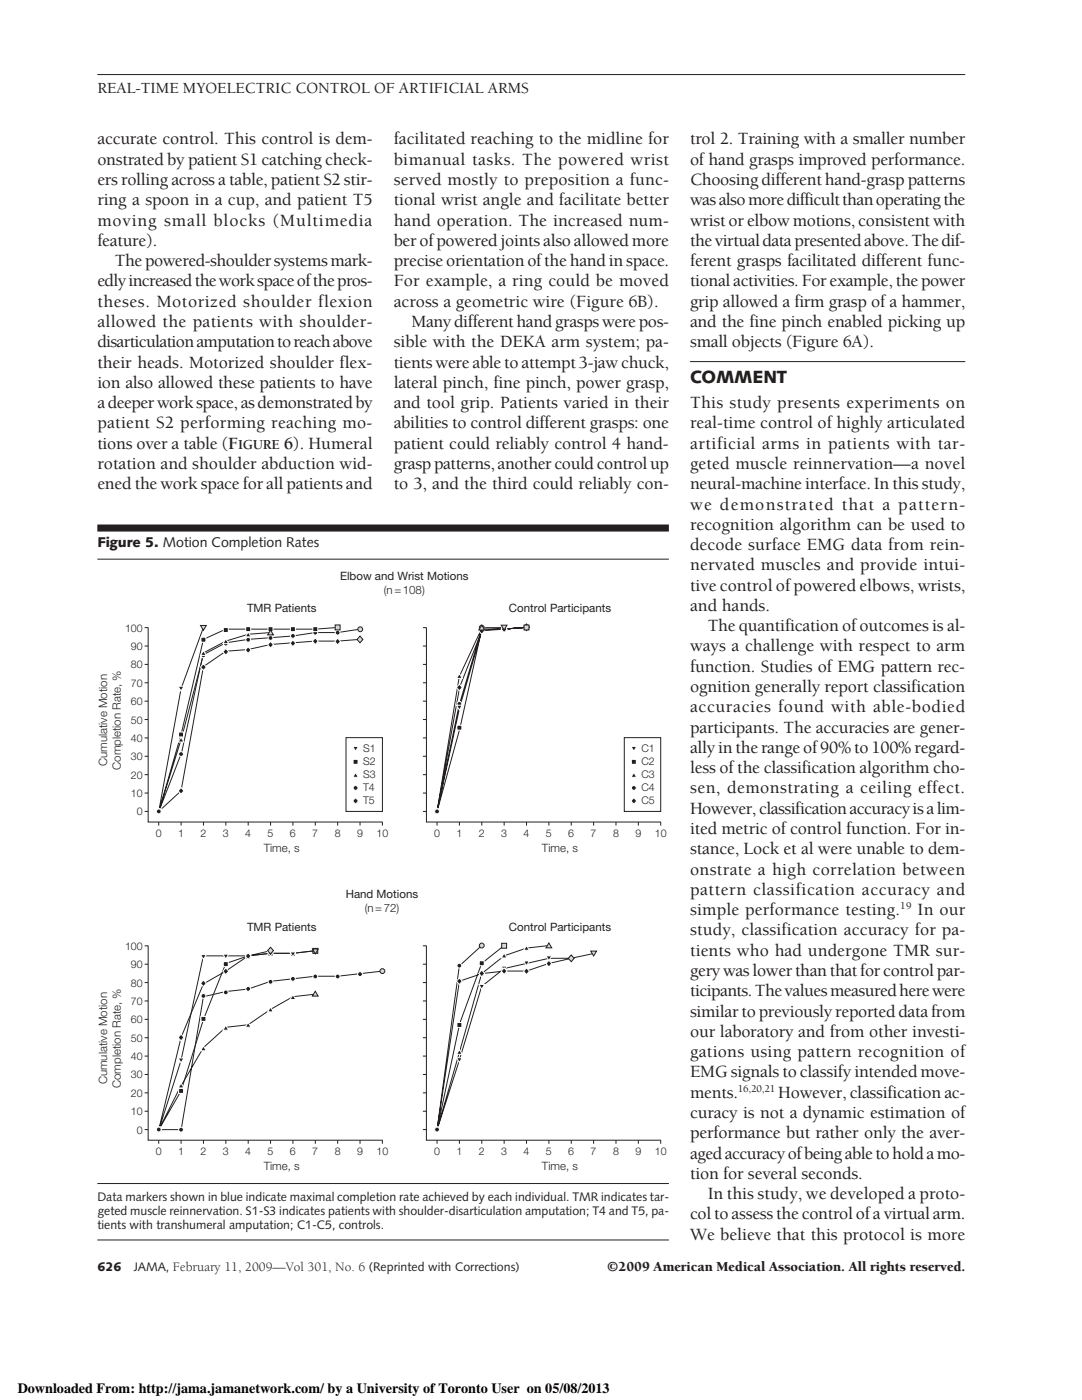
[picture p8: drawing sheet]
<svg xmlns="http://www.w3.org/2000/svg" width="216mm" height="279mm" viewBox="0 0 216 279" stroke-linecap="round" stroke-linejoin="round" font-family="sans-serif">
<defs><g id="words">
<g font-size="3.5" fill="#231f1f">
<text x="19.4" y="28.8">accurate control. This control is dem-</text>
<text x="78.6" y="28.8">facilitated reaching to the midline for</text>
<text x="137.7" y="28.8">trol 2. Training with a smaller number</text>
<text x="19.4" y="32.9">onstrated by patient S1 catching check-</text>
<text x="78.6" y="32.9">bimanual tasks. The powered wrist</text>
<text x="137.7" y="32.9">of hand grasps improved performance.</text>
<text x="19.4" y="36.9">ers rolling across a table, patient S2 stir-</text>
<text x="19.4" y="41">ring a spoon in a cup, and patient T5</text>
<text x="78.6" y="36.9">served mostly to preposition a func-</text>
<text x="78.6" y="41">tional wrist angle and facilitate better</text>
<text x="137.7" y="36.9">Choosing different hand-grasp patterns</text>
<text x="137.7" y="41">wasalsomoredifficultthanoperatingthe</text>
<text x="19.4" y="45">moving small blocks (Multimedia</text>
<text x="78.6" y="45">hand operation. The increased num-</text>
<text x="137.7" y="45">wristorelbowmotions,consistentwith</text>
<text x="19.4" y="49.1">feature).</text>
<text x="22.9" y="53.1">Thepowered-shouldersystemsmark-</text>
<text x="78.6" y="49.1">berofpoweredjointsalsoallowedmore</text>
<text x="78.6" y="53.1">preciseorientationofthehandinspace.</text>
<text x="137.7" y="49.1">thevirtualdatapresentedabove.Thedif-</text>
<text x="137.7" y="53.1">ferent grasps facilitated different func-</text>
<text x="19.4" y="57.2">edlyincreasedtheworkspaceofthepros-</text>
<text x="78.6" y="57.2">For example, a ring could be moved</text>
<text x="137.7" y="57.2">tionalactivities.Forexample,thepower</text>
<text x="19.4" y="61.2">theses. Motorized shoulder flexion</text>
<text x="19.4" y="65.3">allowed the patients with shoulder-</text>
<text x="78.6" y="61.2">across a geometric wire (Figure 6B).</text>
<text x="82.1" y="65.3">Manydifferenthandgraspswerepos-</text>
<text x="137.7" y="61.2">grip allowed a firm grasp of a hammer,</text>
<text x="137.7" y="65.3">and the fine pinch enabled picking up</text>
<text x="19.4" y="69.3">disarticulationamputationtoreachabove</text>
<text x="78.6" y="69.3">sible with the DEKA arm system; pa-</text>
<text x="137.7" y="69.3">small objects (Figure 6A).</text>
<text x="19.4" y="73.3">their heads. Motorized shoulder flex-</text>
<text x="19.4" y="77.4">ion also allowed these patients to have</text>
<text x="78.6" y="73.3">tientswereabletoattempt3-jawchuck,</text>
<text x="78.6" y="77.4">lateral pinch, fine pinch, power grasp,</text>
<text x="137.7" y="76.3">COMMENT</text>
<text x="19.4" y="81.4">adeeperworkspace,asdemonstratedby</text>
<text x="78.6" y="81.4">and tool grip. Patients varied in their</text>
<text x="137.7" y="81.4">This study presents experiments on</text>
<text x="19.4" y="85.5">patient S2 performing reaching mo-</text>
<text x="19.4" y="89.5">tions over a table (F</text>
<text x="56.6" y="89.5">6). Humeral</text>
<text x="78.6" y="85.5">abilities to control different grasps: one</text>
<text x="78.6" y="89.5">patient could reliably control 4 hand-</text>
<text x="137.7" y="85.5">real-time control of highly articulated</text>
<text x="137.7" y="89.5">artificial arms in patients with tar-</text>
<text x="19.4" y="93.6">rotation and shoulder abduction wid-</text>
<text x="78.6" y="93.6">grasppatterns,anothercouldcontrolup</text>
<text x="137.7" y="93.6">geted muscle reinnervation—a novel</text>
<text x="19.4" y="97.6">ened the work space for all patients and</text>
<text x="78.6" y="97.6">to 3, and the third could reliably con-</text>
<text x="137.7" y="97.6">neural-machineinterface.Inthisstudy,</text>
<text x="137.7" y="101.7">we demonstrated that a pattern-</text>
<text x="137.7" y="105.7">recognition algorithm can be used to</text>
<text x="137.7" y="109.8">decode surface EMG data from rein-</text>
<text x="137.7" y="113.8">nervated muscles and provide intui-</text>
<text x="137.7" y="117.9">tive control ofpowered elbows, wrists,</text>
<text x="137.7" y="121.9">and hands.</text>
<text x="141.2" y="126">The quantification ofoutcomes is al-</text>
<text x="137.7" y="130">ways a challenge with respect to arm</text>
<text x="137.7" y="134.1">function. Studies of EMG pattern rec-</text>
<text x="137.7" y="138.1">ognition generally report classification</text>
<text x="137.7" y="142.2">accuracies found with able-bodied</text>
<text x="137.7" y="146.2">participants. The accuracies are gener-</text>
<text x="137.7" y="150.3">allyintherangeof90%to100%regard-</text>
<text x="137.7" y="154.3">less ofthe classification algorithm cho-</text>
<text x="137.7" y="158.4">sen, demonstrating a ceiling effect.</text>
<text x="137.7" y="162.4">However,classificationaccuracyisalim-</text>
<text x="137.7" y="166.5">ited metric of control function. For in-</text>
<text x="137.7" y="170.5">stance, Lock et al were unable to dem-</text>
<text x="137.7" y="174.5">onstrate a high correlation between</text>
<text x="137.7" y="178.6">pattern classification accuracy and</text>
<text x="137.7" y="182.6">simple performance testing.</text>
<text x="183.1" y="182.6">In our</text>
<text x="137.7" y="186.7">study, classification accuracy for pa-</text>
<text x="137.7" y="190.7">tients who had undergone TMR sur-</text>
<text x="137.7" y="194.8">gerywaslowerthanthatforcontrolpar-</text>
<text x="137.7" y="198.8">ticipants.Thevaluesmeasuredherewere</text>
<text x="137.7" y="202.9">similartopreviouslyreporteddatafrom</text>
<text x="137.7" y="206.9">our laboratory and from other investi-</text>
<text x="137.7" y="211">gations using pattern recognition of</text>
<text x="137.7" y="215">EMG signals to classify intended move-</text>
<text x="137.7" y="219.1">ments.</text>
<text x="155.3" y="219.1">However, classification ac-</text>
<text x="137.7" y="223.1">curacy is not a dynamic estimation of</text>
<text x="137.7" y="227.2">performance but rather only the aver-</text>
<text x="137.7" y="231.2">agedaccuracyofbeingabletoholdamo-</text>
<text x="137.7" y="235.3">tion for several seconds.</text>
<text x="141.2" y="239.3">In this study, we developed a proto-</text>
<text x="137.7" y="243.4">coltoassessthecontrolofavirtualarm.</text>
<text x="137.7" y="247.4">We believe that this protocol is more</text>
</g>
<text font-size="3.2" fill="#231f1f" x="19.4" y="18.5">REAL-TIME MYOELECTRIC CONTROL OF ARTIFICIAL ARMS</text>
<g font-size="2.8" fill="#231f1f">
<text x="47.5" y="89.5">IGURE</text>
<text x="19.4" y="109.3">Figure 5. Motion Completion Rates</text>
<text x="121.2" y="253.7">©2009 American Medical Association. All rights reserved.</text>
</g>
<text font-size="2.8" x="3.5" y="278.1">Downloaded From: http://jama.jamanetwork.com/ by a University of Toronto User on 05/08/2013</text>
<g font-size="2.5" fill="#231f1f">
<text x="19.4" y="239.7">Data markers shown in blue indicate maximal completion rate achieved by each individual. TMR indicates tar-</text>
<text x="19.4" y="242.5">geted muscle reinnervation. S1-S3 indicates patients with shoulder-disarticulation amputation; T4 and T5, pa-</text>
<text x="19.4" y="245.3">tients with transhumeral amputation; C1-C5, controls.</text>
<text x="19.4" y="253.7">626</text>
<text x="26.7" y="253.7">JAMA, February 11, 2009—Vol 301, No. 6 (Reprinted with Corrections)</text>
</g>
<g font-size="2.3" fill="#231f1f">
<text x="67.9" y="115.7">Elbow and Wrist Motions</text>
<text x="76.6" y="118.5">(n=108)</text>
<text x="49.3" y="122.2">TMR Patients</text>
<text x="101.6" y="122.2">Control Participants</text>
<text x="21.4" y="152.9" transform="rotate(-90 21.4 152.9)">Cumulative Motion</text>
<text x="24.1" y="153.7" transform="rotate(-90 24.1 153.7)">Completion Rate, %</text>
<text x="52.6" y="170">Time, s</text>
<text x="108.1" y="170">Time, s</text>
<text x="69" y="179.2">Hand Motions</text>
<text x="49.3" y="185.7">TMR Patients</text>
<text x="72.8" y="182">(n=72)</text>
<text x="101.6" y="185.7">Control Participants</text>
<text x="21.4" y="216.4" transform="rotate(-90 21.4 216.4)">Cumulative Motion</text>
<text x="24.1" y="217.2" transform="rotate(-90 24.1 217.2)">Completion Rate, %</text>
<text x="52.6" y="233.5">Time, s</text>
<text x="108.1" y="233.5">Time, s</text>
</g>
<g font-size="2.1" fill="#231f1f">
<text x="24.9" y="126.1">100</text>
<text x="26.1" y="129.7">90</text>
<text x="26.1" y="137.1">70</text>
<text x="26.1" y="133.4">80</text>
<text x="26.1" y="140.7">60</text>
<text x="26.1" y="144.4">50</text>
<text x="26.1" y="148.1">40</text>
<text x="26.1" y="151.7">30</text>
<text x="26.1" y="155.4">20</text>
<text x="72.4" y="152.7">S2</text>
<text x="72.4" y="155.3">S3</text>
<text x="72.4" y="150.1">S1</text>
<text x="128" y="152.7">C2</text>
<text x="128" y="155.3">C3</text>
<text x="128" y="150.1">C1</text>
<text x="26.1" y="159.1">10</text>
<text x="72.4" y="157.9">T4</text>
<text x="72.4" y="160.5">T5</text>
<text x="128" y="157.9">C4</text>
<text x="128" y="160.5">C5</text>
<text x="27.3" y="162.7">0</text>
<text x="31.1" y="167">0</text>
<text x="35.5" y="167">1</text>
<text x="40" y="167">2</text>
<text x="44.5" y="167">3</text>
<text x="48.9" y="167">4</text>
<text x="53.4" y="167">5</text>
<text x="57.9" y="167">6</text>
<text x="62.3" y="167">7</text>
<text x="66.8" y="167">8</text>
<text x="71.2" y="167">9</text>
<text x="75.1" y="167">10</text>
<text x="86.6" y="167">0</text>
<text x="91.1" y="167">1</text>
<text x="95.5" y="167">2</text>
<text x="100" y="167">3</text>
<text x="104.5" y="167">4</text>
<text x="108.9" y="167">5</text>
<text x="113.4" y="167">6</text>
<text x="117.9" y="167">7</text>
<text x="122.3" y="167">8</text>
<text x="126.8" y="167">9</text>
<text x="130.7" y="167">10</text>
<text x="179.6" y="181.4">19</text>
<text x="24.9" y="189.6">100</text>
<text x="26.1" y="196.9">80</text>
<text x="26.1" y="193.2">90</text>
<text x="26.1" y="200.6">70</text>
<text x="26.1" y="204.2">60</text>
<text x="26.1" y="207.9">50</text>
<text x="26.1" y="215.2">30</text>
<text x="26.1" y="211.6">40</text>
<text x="26.1" y="218.9">20</text>
<text x="147.2" y="217.8">16,20,21</text>
<text x="26.1" y="222.6">10</text>
<text x="27.3" y="226.2">0</text>
<text x="31.1" y="230.5">0</text>
<text x="35.5" y="230.5">1</text>
<text x="40" y="230.5">2</text>
<text x="44.5" y="230.5">3</text>
<text x="48.9" y="230.5">4</text>
<text x="53.4" y="230.5">5</text>
<text x="57.9" y="230.5">6</text>
<text x="62.3" y="230.5">7</text>
<text x="66.8" y="230.5">8</text>
<text x="71.2" y="230.5">9</text>
<text x="75.1" y="230.5">10</text>
<text x="86.6" y="230.5">0</text>
<text x="91.1" y="230.5">1</text>
<text x="95.5" y="230.5">2</text>
<text x="100" y="230.5">3</text>
<text x="104.5" y="230.5">4</text>
<text x="108.9" y="230.5">5</text>
<text x="113.4" y="230.5">6</text>
<text x="117.9" y="230.5">7</text>
<text x="122.3" y="230.5">8</text>
<text x="126.8" y="230.5">9</text>
<text x="130.7" y="230.5">10</text>
</g>
</g></defs>
<path d="M137.7 72.2h54.9M19.4 111.6h114.1" fill="none" stroke="#231f1f" stroke-width=".2"/>
<path d="M19.4 105.4h114.1" fill="none" stroke="#231f1f" stroke-width="1.4" stroke-linecap="butt"/>
<path d="M62.4 189.3h1v1h-1z" fill="#aae0f9"/>
<path d="M62.4 189.3h1v1h-1zM114 191.3l-4.5 1M118.5 190.3l-4.5 .9-4.5 .1" fill="none" stroke="#231f1f" stroke-width=".2"/>
<path d="M96.1 125.9l4.5-.6z" fill="#aae0f9"/>
<g fill="none" stroke="#231f1f" stroke-width=".2">
<path d="M28.9 125.3h.7M28.9 139.9h.7M28.9 136.3h.7M28.9 132.6h.7M28.9 128.9h.7M29.6 125.2v38.9h46.8M40.6 125.2l-4.5 12.2-4.4 24.5M54 126.2l-4.5 .4-4.4 1.3-4.5 2.4-4.5 20.4M67.4 125.2l-4.5 .4h-17.8l-4.5 2-4.5 19-4.4 15.3M71.8 127.6l-4.4 .3h-4.5l-8.9 .7-4.5 1-4.4 .4-4.5 3-4.5 24.8-4.4 4.1M71.8 125.6l-4.4 .6h-4.5l-4.5 .7-8.9 .7-4.4 .7-4.5 2.3-4.5 17M84.4 125.3h.7"/>
<path d="M84.4 139.9h.7M84.4 136.3h.7M84.4 132.6h.7M84.4 128.9h.7M85.1 125.2v38.9h46.8M91.7 134.9l-4.5 27M91.8 134.7l4.4-9.5-4.5 15.3-4.5 21.4M96.1 125.3h4.5l-4.5 .6 4.6-.4M96.1 125.9l-4.4 15.3-4.5 20.7M96.2 125.9l-4.5 11.2-4.5 24.8M100.7 125.5l-4.6 .1-4.3 19.6-4.6 16.7M100.7 125.5l4.4-.3-4.5 .4"/>
<path d="M28.9 150.9h.7M28.9 143.6h.7M28.9 147.3h.7M28.9 154.6h.7M28.9 158.3h.7M36.1 150.5l-4.4 11.4M36.1 147.6l-4.4 14.3M84.4 150.9h.7M84.4 143.6h.7M84.4 147.3h.7M84.4 154.6h.7M84.4 158.3h.7"/>
<path d="M124.6 147.2h7.2v14.7h-7.2zM28.9 161.9h.7M31.7 164.1v.7M36.1 164.1v.7M40.6 164.1v.7M45.1 164.1v.7M49.5 164.1v.7M54 164.1v.7M58.5 164.1v.7M62.9 164.1v.7M67.4 164.1v.7M71.8 164.1v.7"/>
<path d="M76.3 164.1v.7M84.4 161.9h.7M87.2 164.1v.7M91.7 164.1v.7M96.1 164.1v.7M100.6 164.1v.7M105.1 164.1v.7M109.5 164.1v.7M114 164.1v.7M118.4 164.1v.7M122.9 164.1v.7M127.4 164.1v.7"/>
<path d="M131.8 164.1v.7M28.9 188.8h.7M28.9 199.8h.7M28.9 196.1h.7M28.9 192.4h.7M29.6 188.7v38.9h46.7v.7M49.5 190.8l-4.5 3-4.4 2.6-4.5 10.7-4.4 18.3M49.5 190.8l-4.5 1.5-4.4 11.2-4.5 14.3M49.5 190.8h-8.9l-4.5 20.8M54 189.7l-4.5 1.1M62.9 198.4l-4.5 .5-4.4 2.5-4.5 3.1-4.5 .5-4.4 4.1-4.5 7.6M62.9 189.7l-4.5 .6h-4.4l-4.5 .5"/>
<path d="M76.3 193.8l-8.9 1h-4.5l-8.9 1.1-4.5 1.5-4.5 .5-4.4 1-4.4 26.5h-4.5M84.4 188.8h.7M84.4 199.8h.7M84.4 196.1h.7M84.4 192.4h.7M85.1 188.7v38.9h46.8M91.7 195.8l-4.5 29.6M91.7 192.7l-4.5 32.7M96.1 194.3l-8.9 31.1M96.1 188.7l-4.5 4.1M96.1 194.3l-4.5 1.5M100.6 188.7l-4.5 3.6-4.5 12.2"/>
<path d="M109.5 188.7l-4.4 .5-4.5 1.6-4.5 3.5M109.5 191.3l-8.9 2-4.5 3.6-4.5 14.7M109.5 192.3l-4.4 1.5h-4.5l-4.5 .5M28.9 214.4h.7M28.9 203.4h.7M28.9 207.1h.7M28.9 210.8h.7M28.9 218.1h.7M36.1 217.7l-4.4 7.7M36.1 216.6l-4.4 8.8M36.1 211.6l-4.4 13.8M84.4 214.4h.7"/>
<path d="M84.4 203.4h.7M84.4 207.1h.7M84.4 210.8h.7M84.4 218.1h.7M91.7 211.6l-4.5 13.8M91.7 204.6l-4.5 20.8M28.9 225.4h.7M28.9 221.8h.7M31.7 227.6v.7M36.1 227.6v.7M40.6 227.6v.7M45.1 227.6v.7"/>
<path d="M49.5 227.6v.7M54 227.6v.7M58.5 227.6v.7M62.9 227.6v.7M67.4 227.6v.7M71.8 227.6v.7M84.4 225.4h.7M84.4 221.8h.7M87.2 227.6v.7M91.7 227.6v.7M96.1 227.6v.7M100.6 227.6v.7"/>
<path d="M105.1 227.6v.7M109.5 227.6v.7M114 227.6v.7M118.4 227.6v.7M122.9 227.6v.7M127.4 227.6v.7M131.8 227.6v.7"/>
</g>
<circle cx="126.5" cy="157.2" r=".49" fill="#231f1f"/>
<circle cx="126.5" cy="157.2" r=".49" fill="none" stroke="#fff" stroke-width=".2"/>
<path d="M126 151.6h1v.9h-1z" fill="#231f1f"/>
<path d="M126 151.6h1v.9h-1z" fill="none" stroke="#fff" stroke-width=".2"/>
<path d="M126.5 154.2l.6 .9h-1.2z" fill="#231f1f"/>
<path d="M126.5 154.2l.6 .9h-1.2z" fill="none" stroke="#fff" stroke-width=".2"/>
<path d="M125.9 149h1.2l-.6 .9z" fill="#231f1f"/>
<path d="M125.9 149h1.2l-.6 .9z" fill="none" stroke="#fff" stroke-width=".2"/>
<path d="M126.5 159.2l.6 .6-.6 .7-.6-.7z" fill="#231f1f"/>
<path d="M126.5 159.2l.6 .6-.6 .7-.6-.7z" fill="none" stroke="#fff" stroke-width=".2"/>
<path d="M69 147.2h7.3v14.7h-7.3z" fill="none" stroke="#231f1f" stroke-width=".2"/>
<circle cx="70.9" cy="157.2" r=".49" fill="#231f1f"/>
<circle cx="70.9" cy="157.2" r=".49" fill="none" stroke="#fff" stroke-width=".2"/>
<path d="M70.5 151.6h.9v.9h-.9z" fill="#231f1f"/>
<path d="M70.5 151.6h.9v.9h-.9z" fill="none" stroke="#fff" stroke-width=".2"/>
<path d="M70.9 154.2l.6 .9h-1.1z" fill="#231f1f"/>
<path d="M70.9 154.2l.6 .9h-1.1z" fill="none" stroke="#fff" stroke-width=".2"/>
<path d="M70.4 149h1.1l-.6 .9z" fill="#231f1f"/>
<path d="M70.4 149h1.1l-.6 .9z" fill="none" stroke="#fff" stroke-width=".2"/>
<path d="M70.9 159.2l.6 .6-.6 .7-.5-.7z" fill="#231f1f"/>
<path d="M70.9 159.2l.6 .6-.6 .7-.5-.7z" fill="none" stroke="#fff" stroke-width=".2"/>
<circle cx="91.7" cy="192.7" r=".49" fill="#231f1f"/>
<circle cx="91.7" cy="192.7" r=".49" fill="none" stroke="#fff" stroke-width=".2"/>
<path d="M91.2 204.1h1v1h-1z" fill="#231f1f"/>
<path d="M91.2 204.1h1v1h-1z" fill="none" stroke="#fff" stroke-width=".2"/>
<path d="M91.7 209.4l.5 1h-1.1z" fill="#231f1f"/>
<path d="M91.7 209.4l.5 1h-1.1z" fill="none" stroke="#fff" stroke-width=".2"/>
<path d="M91.1 211.1h1.1l-.5 1z" fill="#231f1f"/>
<path d="M91.1 211.1h1.1l-.5 1z" fill="none" stroke="#fff" stroke-width=".2"/>
<path d="M91.7 195.1l.5 .7-.5 .7-.6-.7z" fill="#231f1f"/>
<path d="M91.7 195.1l.5 .7-.5 .7-.6-.7z" fill="none" stroke="#fff" stroke-width=".2"/>
<circle cx="91.7" cy="140.5" r=".49" fill="#231f1f"/>
<circle cx="91.7" cy="140.5" r=".49" fill="none" stroke="#fff" stroke-width=".2"/>
<path d="M91.2 144.7h1v1h-1z" fill="#231f1f"/>
<path d="M91.2 144.7h1v1h-1z" fill="none" stroke="#fff" stroke-width=".2"/>
<path d="M91.7 134.4l.5 1h-1.1z" fill="#231f1f"/>
<path d="M91.7 134.4l.5 1h-1.1z" fill="none" stroke="#fff" stroke-width=".2"/>
<path d="M91.1 140.7h1.1l-.5 1z" fill="#231f1f"/>
<path d="M91.1 140.7h1.1l-.5 1z" fill="none" stroke="#fff" stroke-width=".2"/>
<path d="M91.7 136.5l.5 .7-.5 .7-.6-.7z" fill="#231f1f"/>
<path d="M91.7 136.5l.5 .7-.5 .7-.6-.7z" fill="none" stroke="#fff" stroke-width=".2"/>
<path d="M105.1 124.5l.5 .7-.5 .7-.6-.7z" fill="#aae0f9"/>
<path d="M105.1 124.5l.5 .7-.5 .7-.6-.7z" fill="none" stroke="#231f1f" stroke-width=".2"/>
<path d="M100.1 125.1h1v.9h-1z" fill="#231f1f"/>
<path d="M100.1 125.1h1v.9h-1z" fill="none" stroke="#fff" stroke-width=".2"/>
<path d="M100.6 124.8l.6 .9h-1.2z" fill="#231f1f"/>
<path d="M100.6 124.8l.6 .9h-1.2z" fill="none" stroke="#fff" stroke-width=".2"/>
<path d="M100.6 124.9l.6 .7-.6 .6-.6-.6z" fill="#231f1f"/>
<path d="M100.6 124.9l.6 .7-.6 .6-.6-.6z" fill="none" stroke="#fff" stroke-width=".2"/>
<path d="M95.6 125.1h1v.9h-1z" fill="#231f1f"/>
<path d="M95.6 125.1h1v.9h-1z" fill="none" stroke="#fff" stroke-width=".2"/>
<path d="M95.6 125.4h1.1l-.6 1z" fill="#231f1f"/>
<path d="M95.6 125.4h1.1l-.6 1z" fill="none" stroke="#fff" stroke-width=".2"/>
<path d="M96.1 125.2l.6 .7-.6 .7-.6-.7z" fill="#231f1f"/>
<path d="M96.1 125.2l.6 .7-.6 .7-.6-.7z" fill="none" stroke="#fff" stroke-width=".2"/>
<circle cx="96.1" cy="188.7" r=".49" fill="#aae0f9"/>
<circle cx="96.1" cy="188.7" r=".49" fill="none" stroke="#231f1f" stroke-width=".2"/>
<path d="M95.6 191.7h1v1h-1z" fill="#231f1f"/>
<path d="M95.6 191.7h1v1h-1z" fill="none" stroke="#fff" stroke-width=".2"/>
<path d="M96.1 193.8l.6 1h-1.1z" fill="#231f1f"/>
<path d="M96.1 193.8l.6 1h-1.1z" fill="none" stroke="#fff" stroke-width=".2"/>
<path d="M95.6 196.5h1.1l-.6 .9z" fill="#231f1f"/>
<path d="M95.6 196.5h1.1l-.6 .9z" fill="none" stroke="#fff" stroke-width=".2"/>
<path d="M96.1 193.6l.6 .7-.6 .6-.6-.6z" fill="#231f1f"/>
<path d="M96.1 193.6l.6 .7-.6 .6-.6-.6z" fill="none" stroke="#fff" stroke-width=".2"/>
<path d="M100.6 190.2l.6 1h-1.2z" fill="#231f1f"/>
<path d="M100.6 190.2l.6 1h-1.2z" fill="none" stroke="#fff" stroke-width=".2"/>
<path d="M100 192.8h1.2l-.6 1z" fill="#231f1f"/>
<path d="M100 192.8h1.2l-.6 1z" fill="none" stroke="#fff" stroke-width=".2"/>
<path d="M100.6 193.1l.6 .7-.6 .7-.6-.7z" fill="#231f1f"/>
<path d="M100.6 193.1l.6 .7-.6 .7-.6-.7z" fill="none" stroke="#fff" stroke-width=".2"/>
<circle cx="100.6" cy="188.7" r=".49" fill="#231f1f"/>
<circle cx="100.6" cy="188.7" r=".49" fill="none" stroke="#fff" stroke-width=".2"/>
<path d="M105.1 188.7l.5 1h-1.1z" fill="#231f1f"/>
<path d="M105.1 188.7l.5 1h-1.1z" fill="none" stroke="#fff" stroke-width=".2"/>
<path d="M104.5 191.8h1.1l-.5 .9z" fill="#231f1f"/>
<path d="M104.5 191.8h1.1l-.5 .9z" fill="none" stroke="#fff" stroke-width=".2"/>
<path d="M105.1 193.2l.5 .6-.5 .7-.6-.7z" fill="#231f1f"/>
<path d="M105.1 193.2l.5 .6-.5 .7-.6-.7z" fill="none" stroke="#fff" stroke-width=".2"/>
<path d="M108.9 190.8h1.2l-.6 .9z" fill="#231f1f"/>
<path d="M108.9 190.8h1.2l-.6 .9z" fill="none" stroke="#fff" stroke-width=".2"/>
<path d="M113.4 190.8h1.2l-.6 .9z" fill="#231f1f"/>
<path d="M113.4 190.8h1.2l-.6 .9z" fill="none" stroke="#fff" stroke-width=".2"/>
<path d="M117.9 189.8h1.1l-.5 1z" fill="#aae0f9"/>
<path d="M117.9 189.8h1.1l-.5 1z" fill="none" stroke="#231f1f" stroke-width=".2"/>
<path d="M109.5 191.6l.6 .7-.6 .7-.6-.7z" fill="#231f1f"/>
<path d="M109.5 191.6l.6 .7-.6 .7-.6-.7z" fill="none" stroke="#fff" stroke-width=".2"/>
<circle cx="36.1" cy="150.5" r=".49" fill="#231f1f"/>
<circle cx="36.1" cy="150.5" r=".49" fill="none" stroke="#fff" stroke-width=".2"/>
<path d="M35.6 146.1h1v1h-1z" fill="#231f1f"/>
<path d="M35.6 146.1h1v1h-1z" fill="none" stroke="#fff" stroke-width=".2"/>
<path d="M36.1 147.1l.6 1h-1.1z" fill="#231f1f"/>
<path d="M36.1 147.1l.6 1h-1.1z" fill="none" stroke="#fff" stroke-width=".2"/>
<path d="M35.6 137h1.1l-.6 .9z" fill="#231f1f"/>
<path d="M35.6 137h1.1l-.6 .9z" fill="none" stroke="#fff" stroke-width=".2"/>
<path d="M36.1 157.2l.6 .6-.6 .7-.6-.7z" fill="#231f1f"/>
<path d="M36.1 157.2l.6 .6-.6 .7-.6-.7z" fill="none" stroke="#fff" stroke-width=".2"/>
<circle cx="40.6" cy="130.8" r=".49" fill="#231f1f"/>
<circle cx="40.6" cy="130.8" r=".49" fill="none" stroke="#fff" stroke-width=".2"/>
<path d="M40.1 127.2h1v1h-1z" fill="#231f1f"/>
<path d="M40.1 127.2h1v1h-1z" fill="none" stroke="#fff" stroke-width=".2"/>
<path d="M40.6 129.8l.6 1h-1.2z" fill="#231f1f"/>
<path d="M40.6 129.8l.6 1h-1.2z" fill="none" stroke="#fff" stroke-width=".2"/>
<path d="M40.6 132.5l.6 .6-.6 .7-.6-.7z" fill="#231f1f"/>
<path d="M40.6 132.5l.6 .6-.6 .7-.6-.7z" fill="none" stroke="#fff" stroke-width=".2"/>
<circle cx="45.1" cy="128.4" r=".49" fill="#231f1f"/>
<circle cx="45.1" cy="128.4" r=".49" fill="none" stroke="#fff" stroke-width=".2"/>
<path d="M44.6 125.2h.9v1h-.9z" fill="#231f1f"/>
<path d="M44.6 125.2h.9v1h-.9z" fill="none" stroke="#fff" stroke-width=".2"/>
<path d="M45.1 127.5l.5 1h-1.1z" fill="#231f1f"/>
<path d="M45.1 127.5l.5 1h-1.1z" fill="none" stroke="#fff" stroke-width=".2"/>
<path d="M45.1 129.4l.5 .7-.5 .7-.6-.7z" fill="#231f1f"/>
<path d="M45.1 129.4l.5 .7-.5 .7-.6-.7z" fill="none" stroke="#fff" stroke-width=".2"/>
<circle cx="49.5" cy="127.7" r=".49" fill="#231f1f"/>
<circle cx="49.5" cy="127.7" r=".49" fill="none" stroke="#fff" stroke-width=".2"/>
<path d="M49 125.1h1v.9h-1z" fill="#231f1f"/>
<path d="M49 125.1h1v.9h-1z" fill="none" stroke="#fff" stroke-width=".2"/>
<path d="M49.5 126.1l.6 1h-1.2z" fill="#231f1f"/>
<path d="M49.5 126.1l.6 1h-1.2z" fill="none" stroke="#fff" stroke-width=".2"/>
<path d="M49.5 129.1l.6 .6-.6 .7-.6-.7z" fill="#231f1f"/>
<path d="M49.5 129.1l.6 .6-.6 .7-.6-.7z" fill="none" stroke="#fff" stroke-width=".2"/>
<circle cx="54" cy="127.3" r=".49" fill="#231f1f"/>
<circle cx="54" cy="127.3" r=".49" fill="none" stroke="#fff" stroke-width=".2"/>
<path d="M53.5 125.1h1v.9h-1z" fill="#231f1f"/>
<path d="M53.5 125.1h1v.9h-1z" fill="none" stroke="#fff" stroke-width=".2"/>
<path d="M54 128l.6 .7-.6 .6-.6-.6z" fill="#231f1f"/>
<path d="M54 128l.6 .7-.6 .6-.6-.6z" fill="none" stroke="#fff" stroke-width=".2"/>
<circle cx="58.4" cy="126.9" r=".49" fill="#231f1f"/>
<circle cx="58.4" cy="126.9" r=".49" fill="none" stroke="#fff" stroke-width=".2"/>
<path d="M58 125.1h.9v.9h-.9z" fill="#231f1f"/>
<path d="M58 125.1h.9v.9h-.9z" fill="none" stroke="#fff" stroke-width=".2"/>
<path d="M58.4 127.7l.6 .7-.6 .6-.5-.6z" fill="#231f1f"/>
<path d="M58.4 127.7l.6 .7-.6 .6-.5-.6z" fill="none" stroke="#fff" stroke-width=".2"/>
<circle cx="62.9" cy="126.3" r=".49" fill="#231f1f"/>
<circle cx="62.9" cy="126.3" r=".49" fill="none" stroke="#fff" stroke-width=".2"/>
<path d="M62.4 125.1h1v.9h-1z" fill="#231f1f"/>
<path d="M62.4 125.1h1v.9h-1z" fill="none" stroke="#fff" stroke-width=".2"/>
<path d="M62.9 127.3l.6 .7-.6 .6-.6-.6z" fill="#231f1f"/>
<path d="M62.9 127.3l.6 .7-.6 .6-.6-.6z" fill="none" stroke="#fff" stroke-width=".2"/>
<circle cx="67.4" cy="126.3" r=".49" fill="#231f1f"/>
<circle cx="67.4" cy="126.3" r=".49" fill="none" stroke="#fff" stroke-width=".2"/>
<path d="M67.4 127.4l.6 .6-.6 .7-.6-.7z" fill="#231f1f"/>
<path d="M67.4 127.4l.6 .6-.6 .7-.6-.7z" fill="none" stroke="#fff" stroke-width=".2"/>
<circle cx="36.1" cy="225.5" r=".49" fill="#231f1f"/>
<circle cx="36.1" cy="225.5" r=".49" fill="none" stroke="#fff" stroke-width=".2"/>
<path d="M35.6 217.2h1v1h-1z" fill="#231f1f"/>
<path d="M35.6 217.2h1v1h-1z" fill="none" stroke="#fff" stroke-width=".2"/>
<path d="M36.1 216.1l.6 1h-1.1z" fill="#231f1f"/>
<path d="M36.1 216.1l.6 1h-1.1z" fill="none" stroke="#fff" stroke-width=".2"/>
<path d="M35.6 211.2h1.1l-.6 .9z" fill="#231f1f"/>
<path d="M35.6 211.2h1.1l-.6 .9z" fill="none" stroke="#fff" stroke-width=".2"/>
<path d="M36.1 206.4l.6 .7-.6 .6-.6-.6z" fill="#231f1f"/>
<path d="M36.1 206.4l.6 .7-.6 .6-.6-.6z" fill="none" stroke="#fff" stroke-width=".2"/>
<circle cx="40.6" cy="198.8" r=".49" fill="#231f1f"/>
<circle cx="40.6" cy="198.8" r=".49" fill="none" stroke="#fff" stroke-width=".2"/>
<path d="M40.1 202.9h1v.9h-1z" fill="#231f1f"/>
<path d="M40.1 202.9h1v.9h-1z" fill="none" stroke="#fff" stroke-width=".2"/>
<path d="M40.6 208.7l.6 1h-1.2z" fill="#231f1f"/>
<path d="M40.6 208.7l.6 1h-1.2z" fill="none" stroke="#fff" stroke-width=".2"/>
<path d="M40 190.5h1.2l-.6 1z" fill="#231f1f"/>
<path d="M40 190.5h1.2l-.6 1z" fill="none" stroke="#fff" stroke-width=".2"/>
<path d="M40.6 195.6l.6 .6-.6 .7-.6-.7z" fill="#231f1f"/>
<path d="M40.6 195.6l.6 .6-.6 .7-.6-.7z" fill="none" stroke="#fff" stroke-width=".2"/>
<circle cx="45.1" cy="198.1" r=".49" fill="#231f1f"/>
<circle cx="45.1" cy="198.1" r=".49" fill="none" stroke="#fff" stroke-width=".2"/>
<path d="M44.6 191.9h.9v1h-.9z" fill="#231f1f"/>
<path d="M44.6 191.9h.9v1h-.9z" fill="none" stroke="#fff" stroke-width=".2"/>
<path d="M45.1 204.6l.5 1h-1.1z" fill="#231f1f"/>
<path d="M45.1 204.6l.5 1h-1.1z" fill="none" stroke="#fff" stroke-width=".2"/>
<path d="M44.5 190.4h1.1l-.5 1z" fill="#231f1f"/>
<path d="M44.5 190.4h1.1l-.5 1z" fill="none" stroke="#fff" stroke-width=".2"/>
<path d="M45.1 193.2l.5 .6-.5 .7-.6-.7z" fill="#231f1f"/>
<path d="M45.1 193.2l.5 .6-.5 .7-.6-.7z" fill="none" stroke="#fff" stroke-width=".2"/>
<circle cx="49.5" cy="197.3" r=".49" fill="#231f1f"/>
<circle cx="49.5" cy="197.3" r=".49" fill="none" stroke="#fff" stroke-width=".2"/>
<path d="M49 190.4h1v1h-1z" fill="#231f1f"/>
<path d="M49 190.4h1v1h-1z" fill="none" stroke="#fff" stroke-width=".2"/>
<path d="M49.5 204l.6 1h-1.2z" fill="#231f1f"/>
<path d="M49.5 204l.6 1h-1.2z" fill="none" stroke="#fff" stroke-width=".2"/>
<path d="M48.9 190.3h1.2l-.6 1z" fill="#231f1f"/>
<path d="M48.9 190.3h1.2l-.6 1z" fill="none" stroke="#fff" stroke-width=".2"/>
<path d="M49.5 190.1l.6 .7-.6 .7-.6-.7z" fill="#231f1f"/>
<path d="M49.5 190.1l.6 .7-.6 .7-.6-.7z" fill="none" stroke="#fff" stroke-width=".2"/>
<circle cx="54" cy="195.9" r=".49" fill="#231f1f"/>
<circle cx="54" cy="195.9" r=".49" fill="none" stroke="#fff" stroke-width=".2"/>
<path d="M53.5 189.9h1v1h-1z" fill="#231f1f"/>
<path d="M53.5 189.9h1v1h-1z" fill="none" stroke="#fff" stroke-width=".2"/>
<path d="M54 201l.6 .9h-1.2z" fill="#231f1f"/>
<path d="M54 201l.6 .9h-1.2z" fill="none" stroke="#fff" stroke-width=".2"/>
<path d="M53.4 189.9h1.2l-.6 1z" fill="#231f1f"/>
<path d="M53.4 189.9h1.2l-.6 1z" fill="none" stroke="#fff" stroke-width=".2"/>
<circle cx="58.4" cy="195.3" r=".49" fill="#231f1f"/>
<circle cx="58.4" cy="195.3" r=".49" fill="none" stroke="#fff" stroke-width=".2"/>
<path d="M58 189.9h.9v1h-.9z" fill="#231f1f"/>
<path d="M58 189.9h.9v1h-.9z" fill="none" stroke="#fff" stroke-width=".2"/>
<path d="M58.4 198.5l.6 1h-1.1z" fill="#231f1f"/>
<path d="M58.4 198.5l.6 1h-1.1z" fill="none" stroke="#fff" stroke-width=".2"/>
<path d="M57.9 190h1.1l-.6 1z" fill="#231f1f"/>
<path d="M57.9 190h1.1l-.6 1z" fill="none" stroke="#fff" stroke-width=".2"/>
<circle cx="62.9" cy="194.9" r=".49" fill="#231f1f"/>
<circle cx="62.9" cy="194.9" r=".49" fill="none" stroke="#fff" stroke-width=".2"/>
<circle cx="67.4" cy="194.9" r=".49" fill="#231f1f"/>
<circle cx="67.4" cy="194.9" r=".49" fill="none" stroke="#fff" stroke-width=".2"/>
<circle cx="71.8" cy="194.4" r=".49" fill="#231f1f"/>
<circle cx="71.8" cy="194.4" r=".49" fill="none" stroke="#fff" stroke-width=".2"/>
<path d="M31.2 224.9h1v1h-1z" fill="#231f1f"/>
<path d="M31.2 224.9h1v1h-1z" fill="none" stroke="#fff" stroke-width=".2"/>
<path d="M31.7 224.9l.6 1h-1.2z" fill="#231f1f"/>
<path d="M31.7 224.9l.6 1h-1.2z" fill="none" stroke="#fff" stroke-width=".2"/>
<path d="M31.1 224.9h1.2l-.6 1z" fill="#231f1f"/>
<path d="M31.1 224.9h1.2l-.6 1z" fill="none" stroke="#fff" stroke-width=".2"/>
<circle cx="31.7" cy="225.4" r=".49" fill="#231f1f"/>
<circle cx="31.7" cy="225.4" r=".49" fill="none" stroke="#fff" stroke-width=".2"/>
<path d="M31.2 161.4h1v1h-1z" fill="#231f1f"/>
<path d="M31.2 161.4h1v1h-1z" fill="none" stroke="#fff" stroke-width=".2"/>
<path d="M31.7 161.5l.6 .9h-1.2z" fill="#231f1f"/>
<path d="M31.7 161.5l.6 .9h-1.2z" fill="none" stroke="#fff" stroke-width=".2"/>
<path d="M31.1 161.5h1.2l-.6 .9z" fill="#231f1f"/>
<path d="M31.1 161.5h1.2l-.6 .9z" fill="none" stroke="#fff" stroke-width=".2"/>
<circle cx="31.7" cy="161.9" r=".49" fill="#231f1f"/>
<circle cx="31.7" cy="161.9" r=".49" fill="none" stroke="#fff" stroke-width=".2"/>
<path d="M86.7 161.4h1v1h-1z" fill="#231f1f"/>
<path d="M86.7 161.4h1v1h-1z" fill="none" stroke="#fff" stroke-width=".2"/>
<path d="M87.2 161.5l.6 .9h-1.2z" fill="#231f1f"/>
<path d="M87.2 161.5l.6 .9h-1.2z" fill="none" stroke="#fff" stroke-width=".2"/>
<path d="M86.6 161.5h1.2l-.6 .9z" fill="#231f1f"/>
<path d="M86.6 161.5h1.2l-.6 .9z" fill="none" stroke="#fff" stroke-width=".2"/>
<circle cx="87.2" cy="161.9" r=".49" fill="#231f1f"/>
<circle cx="87.2" cy="161.9" r=".49" fill="none" stroke="#fff" stroke-width=".2"/>
<path d="M86.7 224.9h1v1h-1z" fill="#231f1f"/>
<path d="M86.7 224.9h1v1h-1z" fill="none" stroke="#fff" stroke-width=".2"/>
<path d="M87.2 224.9l.6 1h-1.2z" fill="#231f1f"/>
<path d="M87.2 224.9l.6 1h-1.2z" fill="none" stroke="#fff" stroke-width=".2"/>
<path d="M86.6 224.9h1.2l-.6 1z" fill="#231f1f"/>
<path d="M86.6 224.9h1.2l-.6 1z" fill="none" stroke="#fff" stroke-width=".2"/>
<circle cx="87.2" cy="225.4" r=".49" fill="#231f1f"/>
<circle cx="87.2" cy="225.4" r=".49" fill="none" stroke="#fff" stroke-width=".2"/>
<path d="M100 124.8h1.2l-.6 .9z" fill="#aae0f9"/>
<path d="M100 124.8h1.2l-.6 .9z" fill="none" stroke="#231f1f" stroke-width=".2"/>
<path d="M104.6 124.7h1v1h-1z" fill="#aae0f9"/>
<path d="M104.6 124.7h1v1h-1z" fill="none" stroke="#231f1f" stroke-width=".2"/>
<circle cx="96.1" cy="125.3" r=".49" fill="#aae0f9"/>
<circle cx="96.1" cy="125.3" r=".49" fill="none" stroke="#231f1f" stroke-width=".2"/>
<path d="M100.1 188.3h1v.9h-1z" fill="#aae0f9"/>
<path d="M100.1 188.3h1v.9h-1z" fill="none" stroke="#231f1f" stroke-width=".2"/>
<path d="M109.5 188.2l.6 1h-1.2z" fill="#aae0f9"/>
<path d="M109.5 188.2l.6 1h-1.2z" fill="none" stroke="#231f1f" stroke-width=".2"/>
<path d="M114 190.6l.6 .7-.6 .6-.6-.6z" fill="#aae0f9"/>
<path d="M114 190.6l.6 .7-.6 .6-.6-.6z" fill="none" stroke="#231f1f" stroke-width=".2"/>
<path d="M96.1 124.8l.6 .9h-1.1z" fill="#aae0f9"/>
<path d="M96.1 124.8l.6 .9h-1.1z" fill="none" stroke="#231f1f" stroke-width=".2"/>
<path d="M40 124.8h1.2l-.6 1z" fill="#aae0f9"/>
<path d="M40 124.8h1.2l-.6 1z" fill="none" stroke="#231f1f" stroke-width=".2"/>
<path d="M66.9 124.7h1v1h-1z" fill="#aae0f9"/>
<path d="M66.9 124.7h1v1h-1z" fill="none" stroke="#231f1f" stroke-width=".2"/>
<path d="M54 125.7l.6 1h-1.2z" fill="#aae0f9"/>
<path d="M54 125.7l.6 1h-1.2z" fill="none" stroke="#231f1f" stroke-width=".2"/>
<path d="M71.8 126.9l.6 .7-.6 .7-.6-.7z" fill="#aae0f9"/>
<path d="M71.8 126.9l.6 .7-.6 .7-.6-.7z" fill="none" stroke="#231f1f" stroke-width=".2"/>
<circle cx="71.9" cy="125.6" r=".49" fill="#aae0f9"/>
<circle cx="71.9" cy="125.6" r=".49" fill="none" stroke="#231f1f" stroke-width=".2"/>
<circle cx="76.3" cy="193.8" r=".49" fill="#aae0f9"/>
<circle cx="76.3" cy="193.8" r=".49" fill="none" stroke="#231f1f" stroke-width=".2"/>
<path d="M62.9 197.8l.6 1h-1.2z" fill="#aae0f9"/>
<path d="M62.9 197.8l.6 1h-1.2z" fill="none" stroke="#231f1f" stroke-width=".2"/>
<path d="M54 189l.6 .7-.6 .7-.6-.7z" fill="#aae0f9"/>
<path d="M54 189l.6 .7-.6 .7-.6-.7z" fill="none" stroke="#231f1f" stroke-width=".2"/>
<path d="M62.4 189.4h1.1l-.6 1z" fill="#aae0f9"/>
<path d="M19.4 14.9h173.2M62.4 189.4h1.1l-.6 1zM19.4 236.2h114.1M19.4 247.5h114.1" fill="none" stroke="#231f1f" stroke-width=".2"/>
<g fill="#fff">
<path d="M3.5 275.9v2.8z" fill-rule="evenodd"/>
<path d="M3.5 275.9h118.2v2.8h-118.2z" fill-rule="evenodd"/>
</g>
<use href="#words"/>
</svg>
